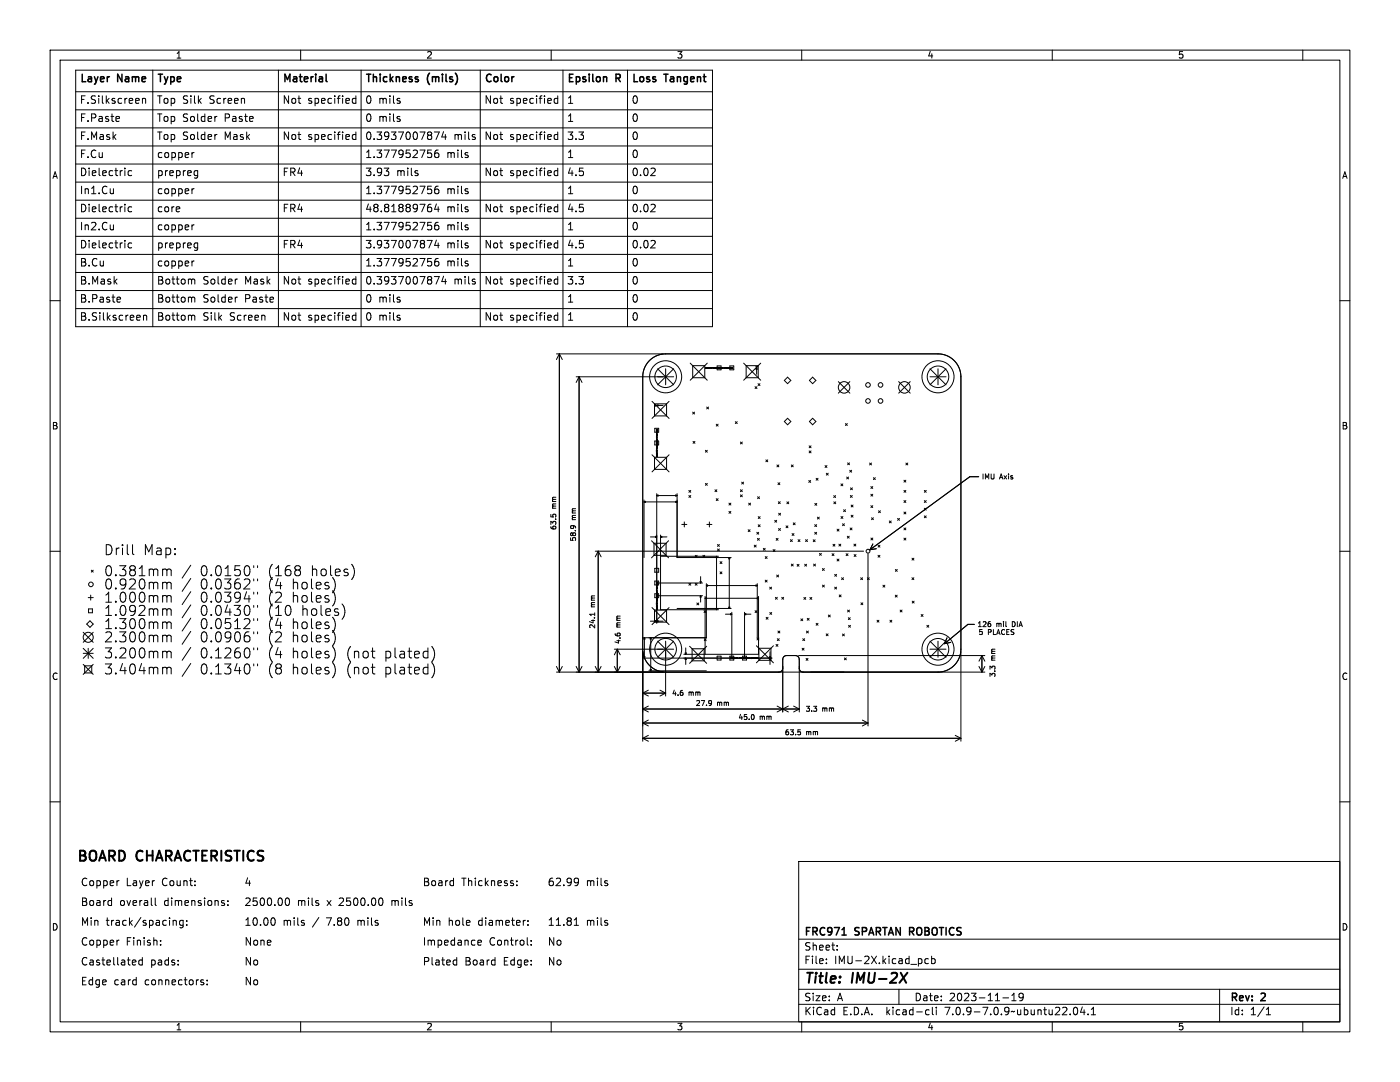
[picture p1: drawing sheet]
<svg xmlns="http://www.w3.org/2000/svg" width="279mm" height="216mm" viewBox="0 0 279 216" stroke-linecap="round" stroke-linejoin="round" font-family="sans-serif">
<defs><g id="words">
<g font-size="2.8">
<text x="15.2" y="172.9">BOARD</text>
<text x="27.4" y="172.9">CHARACTERISTICS</text>
<text x="160.4" y="196.8">Title:</text>
<text x="170.1" y="196.8">IMU-2X</text>
</g>
<g font-size="2.1">
<text x="15.9" y="17.2">Layer</text>
<text x="23.5" y="17.2">Name</text>
<text x="31.2" y="17.2">Type</text>
<text x="56.3" y="17.2">Material</text>
<text x="72.8" y="17.2">Thickness</text>
<text x="85.3" y="17.2">(mils)</text>
<text x="96.6" y="17.2">Color</text>
<text x="113.1" y="17.2">Epsilon</text>
<text x="123" y="17.2">R</text>
<text x="126" y="17.2">Loss</text>
<text x="132.7" y="17.2">Tangent</text>
<text x="15.9" y="20.9">F.Silkscreen</text>
<text x="31.2" y="20.9">Top Silk</text>
<text x="41.5" y="20.9">Screen</text>
<text x="56.3" y="20.9">Not</text>
<text x="61.2" y="20.9">specified</text>
<text x="72.8" y="20.9">0 mils</text>
<text x="96.6" y="20.9">Not</text>
<text x="101.5" y="20.9">specified</text>
<text x="113.1" y="20.9">1</text>
<text x="126" y="20.9">0</text>
<text x="15.9" y="24.5">F.Paste</text>
<text x="15.9" y="28.1">F.Mask</text>
<text x="31.2" y="28.1">Top Solder</text>
<text x="31.2" y="24.5">Top Solder</text>
<text x="44.5" y="28.1">Mask</text>
<text x="44.5" y="24.5">Paste</text>
<text x="56.3" y="28.1">Not</text>
<text x="61.2" y="28.1">specified</text>
<text x="72.8" y="28.1">0.3937007874</text>
<text x="72.8" y="24.5">0 mils</text>
<text x="90.4" y="28.1">mils</text>
<text x="96.6" y="28.1">Not</text>
<text x="101.5" y="28.1">specified</text>
<text x="113.1" y="28.1">3.3</text>
<text x="113.1" y="24.5">1</text>
<text x="126" y="28.1">0</text>
<text x="126" y="24.5">0</text>
<text x="15.9" y="31.7">F.Cu</text>
<text x="15.9" y="35.3">Dielectric</text>
<text x="31.2" y="31.7">copper</text>
<text x="31.2" y="35.3">prepreg</text>
<text x="56.3" y="35.3">FR4</text>
<text x="72.8" y="35.3">3.93</text>
<text x="72.8" y="31.7">1.377952756</text>
<text x="79" y="35.3">mils</text>
<text x="89" y="31.7">mils</text>
<text x="96.6" y="35.3">Not</text>
<text x="101.5" y="35.3">specified</text>
<text x="113.1" y="35.3">4.5</text>
<text x="113.1" y="31.7">1</text>
<text x="126" y="31.7">0</text>
<text x="126" y="35.3">0.02</text>
<text x="15.9" y="38.9">In1.Cu</text>
<text x="31.2" y="38.9">copper</text>
<text x="72.8" y="38.9">1.377952756</text>
<text x="89" y="38.9">mils</text>
<text x="113.1" y="38.9">1</text>
<text x="126" y="38.9">0</text>
<text x="15.9" y="42.5">Dielectric</text>
<text x="15.9" y="46.1">In2.Cu</text>
<text x="31.2" y="42.5">core</text>
<text x="31.2" y="46.1">copper</text>
<text x="56.3" y="42.5">FR4</text>
<text x="72.8" y="42.5">48.81889764</text>
<text x="72.8" y="46.1">1.377952756</text>
<text x="89" y="42.5">mils</text>
<text x="89" y="46.1">mils</text>
<text x="96.6" y="42.5">Not</text>
<text x="101.5" y="42.5">specified</text>
<text x="113.1" y="46.1">1</text>
<text x="113.1" y="42.5">4.5</text>
<text x="126" y="46.1">0</text>
<text x="126" y="42.5">0.02</text>
<text x="15.9" y="53.3">B.Cu</text>
<text x="15.9" y="49.7">Dielectric</text>
<text x="31.2" y="53.3">copper</text>
<text x="31.2" y="49.7">prepreg</text>
<text x="56.3" y="49.7">FR4</text>
<text x="72.8" y="49.7">3.937007874</text>
<text x="72.8" y="53.3">1.377952756</text>
<text x="89" y="49.7">mils</text>
<text x="89" y="53.3">mils</text>
<text x="96.6" y="49.7">Not</text>
<text x="101.5" y="49.7">specified</text>
<text x="113.1" y="49.7">4.5</text>
<text x="113.1" y="53.3">1</text>
<text x="126" y="49.7">0.02</text>
<text x="126" y="53.3">0</text>
<text x="15.9" y="56.9">B.Mask</text>
<text x="31.2" y="56.9">Bottom</text>
<text x="40.3" y="56.9">Solder</text>
<text x="48.6" y="56.9">Mask</text>
<text x="56.3" y="56.9">Not</text>
<text x="61.2" y="56.9">specified</text>
<text x="72.8" y="56.9">0.3937007874</text>
<text x="90.4" y="56.9">mils</text>
<text x="96.6" y="56.9">Not</text>
<text x="101.5" y="56.9">specified</text>
<text x="113.1" y="56.9">3.3</text>
<text x="126" y="56.9">0</text>
<text x="15.9" y="60.5">B.Paste</text>
<text x="15.9" y="64.1">B.Silkscreen</text>
<text x="31.2" y="64.1">Bottom</text>
<text x="31.2" y="60.5">Bottom</text>
<text x="40.3" y="64.1">Silk</text>
<text x="40.3" y="60.5">Solder</text>
<text x="45.6" y="64.1">Screen</text>
<text x="48.6" y="60.5">Paste</text>
<text x="56.3" y="64.1">Not</text>
<text x="61.2" y="64.1">specified</text>
<text x="72.8" y="64.1">0 mils</text>
<text x="72.8" y="60.5">0 mils</text>
<text x="96.6" y="64.1">Not</text>
<text x="101.5" y="64.1">specified</text>
<text x="113.1" y="64.1">1</text>
<text x="113.1" y="60.5">1</text>
<text x="126" y="64.1">0</text>
<text x="126" y="60.5">0</text>
<text x="16" y="177.3">Copper</text>
<text x="25.2" y="177.3">Layer</text>
<text x="32.6" y="177.3">Count:</text>
<text x="48.6" y="177.3">4</text>
<text x="84.2" y="177.3">Board</text>
<text x="92.2" y="177.3">Thickness:</text>
<text x="109.2" y="177.3">62.99</text>
<text x="117" y="177.3">mils</text>
<text x="16" y="181.2">Board</text>
<text x="16" y="185.2">Min</text>
<text x="21.2" y="185.2">track/spacing:</text>
<text x="23.9" y="181.2">overall</text>
<text x="33" y="181.2">dimensions:</text>
<text x="48.6" y="181.2">2500.00</text>
<text x="48.6" y="185.2">10.00</text>
<text x="56.5" y="185.2">mils</text>
<text x="59.4" y="181.2">mils</text>
<text x="62.7" y="185.2">/</text>
<text x="65.5" y="181.2">x</text>
<text x="65.7" y="185.2">7.80</text>
<text x="68.2" y="181.2">2500.00</text>
<text x="72.1" y="185.2">mils</text>
<text x="78.9" y="181.2">mils</text>
<text x="84.2" y="185.2">Min</text>
<text x="89.5" y="185.2">hole</text>
<text x="95.7" y="185.2">diameter:</text>
<text x="109.2" y="185.2">11.81</text>
<text x="117" y="185.2">mils</text>
<text x="16" y="189.1">Copper</text>
<text x="25.2" y="189.1">Finish:</text>
<text x="48.6" y="189.1">None</text>
<text x="84.2" y="189.1">Impedance</text>
<text x="97.7" y="189.1">Control:</text>
<text x="109.2" y="189.1">No</text>
<text x="160.4" y="189.9">Sheet:</text>
<text x="160.4" y="187.1">FRC971</text>
<text x="170.7" y="187.1">SPARTAN ROBOTICS</text>
<text x="16" y="193.1">Castellated</text>
<text x="16" y="197.1">Edge</text>
<text x="22.8" y="197.1">card</text>
<text x="29.2" y="197.1">connectors:</text>
<text x="30.1" y="193.1">pads:</text>
<text x="48.6" y="193.1">No</text>
<text x="48.6" y="197.1">No</text>
<text x="84.2" y="193.1">Plated</text>
<text x="92.8" y="193.1">Board</text>
<text x="100.8" y="193.1">Edge:</text>
<text x="109.2" y="193.1">No</text>
<text x="160.4" y="192.6">File:</text>
<text x="166.5" y="192.6">IMU-2X.kicad_pcb</text>
<text x="160.4" y="202.8">KiCad</text>
<text x="160.4" y="200">Size:</text>
<text x="167" y="200">A</text>
<text x="168.1" y="202.8">E.D.A.</text>
<text x="177" y="202.8">kicad-cli</text>
<text x="182.4" y="200">Date:</text>
<text x="188.9" y="202.8">7.0.9-7.0.9~ubuntu22.04.1</text>
<text x="189.4" y="200">2023-11-19</text>
<text x="245.4" y="200.2">Rev:</text>
<text x="245.4" y="202.8">Id:</text>
<text x="249.5" y="202.8">1/1</text>
<text x="251.8" y="200.2">2</text>
</g>
<g font-size="1.8">
<text x="35" y="11.9">1</text>
<text x="85" y="11.9">2</text>
<text x="135" y="11.9">3</text>
<text x="185" y="11.9">4</text>
<text x="235" y="11.9">5</text>
<text x="10.3" y="35.9">A</text>
<text x="267.7" y="35.9">A</text>
<text x="10.3" y="85.9">B</text>
<text x="267.7" y="85.9">B</text>
<text x="10.3" y="135.9">C</text>
<text x="267.7" y="135.9">C</text>
<text x="10.3" y="185.9">D</text>
<text x="267.7" y="185.9">D</text>
<text x="35" y="205.8">1</text>
<text x="85" y="205.8">2</text>
<text x="135" y="205.8">3</text>
<text x="185" y="205.8">4</text>
<text x="235" y="205.8">5</text>
</g>
<g font-size="1.4">
<text x="195.8" y="95.8">IMU</text>
<text x="199.5" y="95.8">Axis</text>
<text x="111.2" y="101.5" transform="rotate(-90 111.2 101.5)">mm</text>
<text x="111.2" y="105.9" transform="rotate(-90 111.2 105.9)">63.5</text>
<text x="115.1" y="103.8" transform="rotate(-90 115.1 103.8)">mm</text>
<text x="115.1" y="108.2" transform="rotate(-90 115.1 108.2)">58.9</text>
<text x="119" y="125.6" transform="rotate(-90 119 125.6)">24.1</text>
<text x="119" y="121.2" transform="rotate(-90 119 121.2)">mm</text>
<text x="124" y="125.2" transform="rotate(-90 124 125.2)">mm</text>
<text x="195" y="125.3">126</text>
<text x="198.8" y="125.3">mil</text>
<text x="202.2" y="125.3">DIA</text>
<text x="124" y="128.6" transform="rotate(-90 124 128.6)">4.6</text>
<text x="195.2" y="126.7">5</text>
<text x="197.2" y="126.7">PLACES</text>
<text x="198.8" y="131.8" transform="rotate(-90 198.8 131.8)">mm</text>
<text x="198.8" y="135.2" transform="rotate(-90 198.8 135.2)">3.3</text>
<text x="134" y="139">4.6</text>
<text x="137.4" y="139">mm</text>
<text x="138.7" y="141.1">27.9</text>
<text x="143.1" y="141.1">mm</text>
<text x="147.2" y="143.8">45.0</text>
<text x="151.6" y="143.8">mm</text>
<text x="160.7" y="142.2">3.3</text>
<text x="164.1" y="142.2">mm</text>
<text x="156.5" y="146.9">63.5</text>
<text x="160.9" y="146.9">mm</text>
</g>
</g></defs>
<g fill="none" stroke="#000" stroke-width=".2">
<path d="M10 10h259.4v195.9h-259.4zM12 12h255.4v191.9h-255.4zM15.1 14h127.1v51.2h-127.1zM15.1 18.3h127.1M28.4 19.8l.2-.2 .4 .1 .1 .9M28.4 19.6v1M30.5 14v51.2M48.7 19.7l.1 .9M55.6 14v51.2M60 10v2M71 19.1v1.5M71 19.7l-.4-.1-.3 .3 .2 .7h.5"/>
<path d="M72.1 14v51.2M79.7 19.6l.1 .1M95.8 14v51.2M110 10v2M111.3 19.1v1.5M111.3 19.7l-.4-.1-.3 .3 .1 .7h.6M112.3 14v51.2M125.2 14v51.2M160 10v2M210 10v2M260 10v2M15.1 25.5h127.1"/>
<path d="M15.1 29.1h127.1M15.1 39.9h127.1M15.1 32.7h127.1M15.1 21.9h127.1M15.1 36.3h127.1M22.6 37.7v1M22.6 38.5v.1M23.6 23.2l.3 .4-.8 .1M23.8 24.2h-.2M26.3 34.1l-.4-.1-.3 .3 .1 .7h.6M38.7 30.4l-.4 .3M38.7 37.7l-.4 .2"/>
<path d="M39 34l.5 .1M39.5 35h-.5M39.5 34v1.3l-.2 .2h-.3M43.3 26.8l-.3 .2M43.3 23.2l-.3 .2M50.5 23.3v.3l-.7 .1M71 26.9l-.4-.1-.3 .3 .2 .7h.5M71 26.3v1.5M76.7 33.5h.9l-.5 .6M77.5 34.3v.6M79.7 23.7l.2 .2-.2 .3M79.7 20.1l.2 .2-.2 .3"/>
<path d="M79.7 23.2l.1 .1M83.2 34.5l.3 .3-.3 .2M83.2 34l.2 .1M85.4 37.2h.7M85.4 29.9h.7M85.5 37.7h.4l.3 .3-.1 .5-.6 .2M85.5 30.5h.4l.3 .3-.2 .6h-.5M86.7 26.3h1l-.7 1.5M87.5 29.9l-.5 .1a1.01 1.01 0 0 0 0 1.4l.5-.1 .1-.5-.3-.3-.4 .1-.2 .2M87.5 37.2h-.5a1.01 1.01 0 0 0 0 1.5l.5-.2 .1-.5-.3-.3-.4 .1-.2 .2M88.5 26.3l-.3 1h.9M88.9 26.8v1"/>
<path d="M93.2 30.9l.3 .3-.3 .2M93.2 38.2l.3 .2-.3 .3M93.2 37.7h.2M93.2 30.4l.2 .1M94.7 27.3l.2 .3-.2 .2M94.7 26.8l.1 .1M111.3 34.1l-.4-.1-.3 .3 .1 .7h.6M111.3 26.3v1.5M111.3 33.5v1.5M111.3 26.9l-.4-.1-.3 .3 .1 .7h.6M130.6 33.6l.2 .2-.1 .4-.9 .8h1M10 60h2"/>
<path d="M15.1 50.8h127.1M15.1 43.6h127.1M15.1 47.2h127.1M15.1 58h127.1M15.1 54.4h127.1M22.6 44.9v1M22.6 45.7v.1M23.6 59.3l.4 .1 .1 .2-.7 .2M26.3 41.3h-.4l-.3 .2 .1 .7h.6M26.3 48.5h-.4l-.3 .3 .1 .6h.6M38.5 55.7l.4 .2v.8M38.5 59.3l.4 .2v.8"/>
<path d="M38.7 44.9l-.4 .3M38.7 52.1l-.4 .3M39 48.5h.5M39.5 49.4l-.5 .1M39.5 48.5v1.2l-.2 .2-.3 .1M47.4 55.7l-.4 .1M47.4 59.3l-.4 .1M54.5 59.4l.1 .2-.7 .2M71 55.2v1.5M71 55.8l-.4-.1-.3 .3 .2 .6h.5M79.7 59.8l.2 .2-.2 .3M79.7 59.3l.1 .1"/>
<path d="M85.2 48h1l-.6 1.5M85.4 51.6h.7M85.4 44.4h.7M85.5 44.9h.4l.3 .3-.1 .5-.6 .2M85.5 52.1h.4l.3 .3-.1 .5-.6 .2M85.6 41.3l.4 .1 .2 .2-.1 .5-.5 .2M86 40.8h-.4M86.7 55.2h1l-.7 1.5M87.1 47.9l-.4 1.1h1M87.1 40.7l-.4 1.1h1M87.5 44.4h-.5a1.01 1.01 0 0 0 0 1.5l.5-.2 .1-.5-.3-.3-.4 .1-.2 .2M87.5 51.6h-.5a1.01 1.01 0 0 0 0 1.5l.5-.2 .1-.5-.3-.3-.4 .1-.2 .2"/>
<path d="M87.5 41.3v1M87.5 48.5v1M88.5 55.1l-.3 1.1h.9M88.9 55.7v1M93.2 49l.3 .2-.3 .3M93.2 41.8l.3 .2-.3 .3M93.2 45.4l.3 .2-.3 .3M93.2 52.6l.3 .2-.3 .3M93.2 48.5h.2M93.2 41.3h.2M93.2 52.1h.2M93.2 44.9h.2"/>
<path d="M94.7 56.2l.2 .2-.2 .3M94.7 55.7l.1 .1M111.3 41.3h-.4l-.3 .2 .1 .7h.6M111.3 48.5h-.4l-.3 .3 .1 .6h.6M111.3 55.8l-.4-.1-.3 .3 .1 .6h.6M111.3 40.8v1.5M111.3 48v1.5M111.3 55.2v1.5M130.6 40.8l.2 .2-.1 .4-.9 .9h1M130.6 48l.2 .3-.1 .3-.9 .9h1M267.4 60h2M15.1 61.6h127.1"/>
<path d="M24 60.2l-.4 .1M28.6 63l.3-.1 .3 .1 .1 .9M28.6 62.9v1M38.5 62.9l.4 .2v.8M52.8 63l.1 .9M71 62.4v1.5M71 63l-.4-.1-.3 .3 .2 .6h.5M79.7 63.4l.2 .2-.2 .3M79.7 62.9l.1 .1M111 70.6h21.3M111.3 62.4v1.5M111.3 63l-.4-.1-.3 .3 .1 .6h.6"/>
<path d="M111.6 70.6v63.5M111.6 70.6l.6 1.1M111.6 70.6l-.6 1.1M115 75.2h19.4M115.6 75.2v58.9M115.6 75.2l.6 1.1M115.6 75.2l-.6 1.1M131.2 73.6l3.2 3.2M132.8 73.6v3.2M134.4 73.6l-3.2 3.2M137.7 72.5l3.4 3.4M138.2 73h2.4v2.4h-2.4z"/>
<path d="M140.8 73.4h.1M140.8 73.4v.1M140.8 73.5h.1M140.8 73.3v.1M140.8 73.3h.1M140.9 73.5h.1M140.9 73.4v.1M140.9 73.4h.1M141 73.4h.1M141 73.5h.1M141 73.4v.1M141.1 73.4h.1"/>
<path d="M141.1 73.5h.1M141.1 73.4v.1M141.1 73.4l.1 .1M141.1 72.5l-3.4 3.4M141.2 73.5h-.1M141.2 73.5h.1M141.2 73.4v.1M141.3 73.4h.1M141.3 73.3h.1M141.3 73.3v.2M141.4 73.4h.1M141.4 73.5h.1"/>
<path d="M141.4 73.4v.1M141.5 73.3v.2M141.5 73.4h.1M141.6 73.4v.1M141.6 73.4h.1M141.6 73.3v.1M141.6 73.5h.1M141.8 73.3h.1M141.8 73.4v.1M141.8 73.4h.1M141.9 73.4h.1M141.9 73.5h.1"/>
<path d="M141.9 73.3h.1M142 73.4h.1M142 73.3h.1M142.1 73.3h.1M142.1 73.4h.1M142.2 73.4l-.2 .1 .1-.1M142.2 73.4h-.1M142.4 73.4v.1M142.5 73.4v.1M142.5 73.4h.1M142.5 73.5h.1M142.6 73.4h.1"/>
<path d="M142.6 73.5h.1M142.7 73.4h.1M142.7 73.5h.1M142.8 73.3v.1M142.8 73.5h.1M142.9 73.4v.1M142.9 73.4h.1M142.9 73.5h.1M143 73.4v.1M143 73.4h.1M143.1 73.5h.1M143.1 73.4h.1"/>
<path d="M143.1 73.4v.1M143.1 73h.8v.8h-.8zM143.2 73.4h.1M143.2 73.3v.1M143.2 73.5h.1M143.3 73.5h.1M143.3 73.4h.1M143.3 73.4h-.1M143.4 73.5h.1M143.4 73.4h.1M143.4 73.3v.2M143.6 73.3v.2"/>
<path d="M143.6 73.3h.1M143.6 73.3v.1M143.6 73.5h.1M143.6 73.4v.1M143.6 73.4h.1M143.7 73.4h.1M143.7 73.5h.1M143.8 73.5h.1M143.8 73.4h.1M143.9 73.3h.1M144 73.4v.1M144 73.4h.1"/>
<path d="M144 73.5h.1M144.1 73.4v.1M144.1 73.4h.1M144.2 73.4h.1M144.2 73.4v.1M144.2 73.5h.1M144.3 73.5h.1M144.5 73.4v.1M144.6 73.4v.1M144.6 73.3v.1M144.6 73.5h.1M144.8 73.4v.1"/>
<path d="M144.8 73.4h.1M144.9 73.3h.1M144.9 73.3v.2M144.9 73.4h.1M144.9 73.5h.1M145 73.5h.1M145 73.4h.1M145 73.4v.1M145 73.3v.2M145.1 73.4h.1M145.1 73.4v.1M145.2 73.3v.2"/>
<path d="M145.2 73.5h.1M145.2 73.4h.1M145.3 73.4h.1M145.3 73.5h.1M145.3 73.4v.1M145.4 73.4v.1M145.4 73.4h.1M145.5 73.4h.1M145.5 73.4v.1M145.5 73.5h.1M145.5 73.4h-.1M145.6 73.4h.1"/>
<path d="M145.6 73.4h-.1M145.6 73.4v.1M145.6 73.5h.1M145.7 73h.7v.8h-.7zM145.7 73.4v.1M145.7 73.4h.1M145.7 73.5h.1M145.8 73.4h.1M145.8 73.5h.1M145.8 73.4h-.1M145.8 73.4v.1M145.9 73.4h.1"/>
<path d="M146 73.4h.1M146 73.4v.1M146 73.5h.1M146.1 73.5h-.1M146.1 73.4h.1M146.1 73.4h-.1M146.1 73.4v.1M146.1 73.5h.1M146.2 73.4h.1M146.2 73.3v.2M146.2 73.5h.1M148.4 72.5l3.4 3.4"/>
<path d="M148.9 73h2.4v2.4h-2.4zM150.7 77.2l.4 .3M150.9 73.2h.2l-.2 .5h.2zM151 73.4v1.3M151.1 77.2l-.4 .3M151.3 76.6l.4 .3M151.7 76.6l-.4 .3M151.8 72.5l-3.4 3.4M156.5 75.9l.7-.6 .6 .6-.6 .7zM161.5 75.9l.7-.6 .6 .6-.6 .7zM167.3 76.1l2.3 2.3M169.6 76.1l-2.3 2.3"/>
<path d="M179.3 76.1l2.3 2.3M181.6 76.1l-2.3 2.3M185.6 75.2h3.2M185.6 73.6l3.2 3.2M187.2 73.6v3.2M188.8 73.6l-3.2 3.2M128.5 99.8v11.5M130.1 90.8l3.4 3.4M130.1 80.1l3.4 3.4M130.6 80.6h2.4v2.4h-2.4zM130.6 91.3h2.4v2.4h-2.4zM130.7 85.5h.8v.7h-.8z"/>
<path d="M130.7 88h.8v.8h-.8zM130.8 80.8l.5 .2v-.2l-.5 .2zM131 88.3h.1M131 89.8v.1M131 90h.1M131 90.1h.1M131 90.6h.1M131 91.1h.1M131 90.4h.1M131 89.1h.1M131 88.5h.1M131 88h.1"/>
<path d="M131 87.3h.1M131 87h.1M131 86.9h.1M131 85.7h.1M131 87v.1M131 89.9h.1M131 89.8h.1M131 89.7h.1v.2l-.1-.1M131 89.7v.1M131 85.7v.1M131 85.9h.1M131 85.9v.1"/>
<path d="M131 86.1v.1M131 86.3h.1M131 86.4h.1M131 86.6v.1M131 86.7h.1M131 86.9v.1M131 87.8h.1M131 87.9h.1M131 88.9h.1M131 89h.1M131 89.4h.1M131 90.3h.1"/>
<path d="M131 90.5h.1M131 90.8v.1M131 90.9v.1M131 91h.1M131 90.9h.2M131 90.9h.1M131 90.7h.1M131 87.1h.1M131 86.8v.1M131 86.5h.1M131 86.4v.1M131 86.2h.1"/>
<path d="M131 86.1h.1M131 86v.1M131 85.8h.1M131 89.3h.1M131 86.8h.1M131 87.7h.1M131 88.1h.1M131 88.2h.1M131 88.6v.1M131 88.8v.1M131 89.2h.1M131 90.8h.1"/>
<path d="M131 90.6l.1 .1M131 88.7h.1M131 86.6h.1M131 85.8v.1M131.1 85.8h.1M131.1 91h.1M131.1 90.9h-.1M131.1 90.8h-.1M131.1 90.5h.1M131.1 89.4h.1M131.1 88.9h.1M131.1 88.6h.1"/>
<path d="M131.1 88.3h-.1M131.1 88.3h.1M131.1 87.9h.1M131.1 87.1h.1M131.1 87h.1M131.1 86.5h.1M131.1 86.1h.1M131.1 89.2h-.1M131.1 86.1h-.1M131.1 88.2h-.1M131.1 90.3h.1M131.1 90.3l-.1 .1"/>
<path d="M131.1 89.2h.1M131.1 89h.1M131.1 89h-.1M131.1 88.8h.1M131.1 88.8h-.1M131.1 88.7h.1M131.1 88.6h-.1M131.1 88.2h.1M131.1 87.8h-.1M131.1 87.8h.1M131.1 86.8h.1M131.1 86.8h-.1"/>
<path d="M131.1 86.4h.1M131.1 86.3l-.1 .1M131.1 86.3h.1M131.1 86.2h.1M131.1 85.9h.1M131.1 85.8h-.1M131.1 90.9h.1M131.1 90.8h.1M131.1 89.3h.1M131.1 98.5v17.8M131.1 98.9l.2-.1v.2zM131.1 98.9h4"/>
<path d="M131.1 80.9h1.2M131.1 88.6v.1M131.1 86.3v.1M131.1 86.1v.1M131.1 85.8v.1M131.1 89.9h.1M131.1 88.1h.1M131.1 87.7h.1M131.1 86.6v.1M131.1 88.8v.1M131.1 87.4v.1M131.1 89.5h.1"/>
<path d="M131.1 91.1h.1M131.1 90h.1M131.1 86.6h.1M131.1 88.7l-.1 .1M131.1 89.1h.1M131.1 88.5v.1M131.1 87.6h.1M131.1 87.3h.1M131.1 86.9h.1M131.1 85.7h.1M131.1 85.7v.1M131.1 86.9v.1"/>
<path d="M131.1 88.5h.1M131.1 90.8v.1M131.1 90.9v.1M131.1 90.7l-.1 .1M131.1 90.7h.1M131.1 89.5h-.1l.1 .1M131.1 87.4h-.1l.1 .1M131.1 86.7h.1M131.2 90.7v.1M131.2 90.5h.1M131.2 86.9h.1M131.2 86.9v.1"/>
<path d="M131.2 87.9h.1M131.2 87h-.1M133.5 90.8l-3.4 3.4M133.5 80.1l-3.4 3.4M134.9 98.8l.2 .1-.2 .1zM135.1 98.5v12.8h10.8M137.5 98.9l.4 .4M137.5 97.9l.4 .3M137.9 97.9l-.4 .3M137.9 98.9l-.4 .4M138.2 82.2l.4 .4M138.3 88.1l.4 .4"/>
<path d="M138.6 82.2l-.4 .4M138.7 88.1l-.4 .4M140.8 89.9l.4 .3M140.8 96.5l.4 .3M141 81.2l.4 .4M141.2 96.5l-.4 .3M141.2 89.9l-.4 .3M141.4 81.2l-.4 .4M142.7 97.7l.4 .4M142.9 99.5l.4 .4M142.9 84.6l.4 .4M143.1 97.7l-.4 .4"/>
<path d="M143.3 84.6l-.4 .4M143.3 99.5l-.4 .4M146.7 84.1l.4 .4M147.1 84.1l-.4 .4M147.8 88.2l.3 .4M147.8 98.7l.3 .4M147.8 97.7l.3 .4M148 96.2l.4 .4M148.1 88.2l-.3 .4M148.1 97.7l-.3 .4M148.1 98.7l-.3 .4M148.4 96.2l-.4 .4"/>
<path d="M151.2 99.1l.4 .4M151.6 99.1l-.4 .4M152.8 91.8l.4 .3M153.2 91.8l-.4 .3M155.1 92.8l.3 .4M155.3 96.3l.3 .4M155.4 92.8l-.3 .4M155.6 96.3l-.3 .4M156.5 84.1l.7-.6 .6 .6-.6 .7zM157.9 92.8l.4 .4M158.3 92.8l-.4 .4M161.4 95.9l.4 .4"/>
<path d="M161.5 89l.4 .3M161.5 90l.4 .4M161.5 84.1l.7-.6 .6 .6-.6 .7zM161.8 95.9l-.4 .4M161.9 89l-.4 .3M161.9 90l-.4 .4M162.9 95.4l.4 .4M163.3 95.4l-.4 .4M164.7 92.9l.3 .4M164.9 94.4l.4 .4M165 92.9l-.3 .4M165.3 94.4l-.4 .4"/>
<path d="M166.4 98.9l.4 .4M166.8 98.9l-.4 .4M167.8 96.6l.4 .3M168.2 96.6l-.4 .3M168.7 84.5l.4 .4M169 95.2l.4 .4M169.1 84.5l-.4 .4M169.2 92.4l.3 .3M169.4 95.2l-.4 .4M169.5 92.4l-.3 .3M169.6 93.8l.4 .4M169.7 98.9l.4 .4"/>
<path d="M169.7 97.3l.4 .4M170 93.8l-.4 .4M170.1 98.9l-.4 .4M170.1 97.3l-.4 .4M173.5 92.4l.4 .4M173.8 97.1l.4 .4M173.8 98.6l.4 .4M173.9 92.4l-.4 .4M174.2 97.1l-.4 .4M174.2 98.6l-.4 .4M174.3 95.3l.4 .4M174.7 95.3l-.4 .4"/>
<path d="M180.4 97.9l.4 .3M180.4 99.9l.4 .4M180.4 95.8l.4 .4M180.8 92.4l.4 .4M180.8 95.8l-.4 .4M180.8 99.9l-.4 .4M180.8 97.9l-.4 .3M181.2 92.4l-.4 .4M184.5 97.9l.3 .3M184.5 99.9l.3 .4M184.8 97.9l-.3 .3M184.8 99.9l-.3 .4"/>
<path d="M195.3 95.1h-1.8l-19.9 14.6M10 110h2M17.6 119.2h1M18.1 118.7v1M18.2 113.8l.4 .4M18.6 113.8l-.4 .4M21.1 118.7l.6-.5v2M21.2 108.7a1.01 1.01 0 0 1 1.2 1 1.01 1.01 0 0 1-1.2 1zM21.3 115.7l.5-.2a1.25 1.25 0 0 1 0 2h-.2a1.22 1.22 0 0 1-.3-1.8zM21.4 113l.4-.1a1.25 1.25 0 0 1 0 2h-.2a1.33 1.33 0 0 1-.2-1.9zM23.1 120v.2M23.1 114.7v.2"/>
<path d="M23.1 117.3v.2M23.2 109.3v1.4M23.8 109.3l-.4 .1-.2 .3M23.9 112.9h1.2l-.7 .7a.54 .54 0 0 1 .7 .4v.5l-.2 .3-.7 .1-.3-.2M24.2 118.4l.4-.2a1.25 1.25 0 0 1 0 2h-.2a1.22 1.22 0 0 1-.2-1.8zM24.4 108.7v.2M24.4 109.3v1.4M25.1 116.4l-.4 .4-.5-.1-.2-.3v-.5l.2-.3 .5-.1 .3 .2a1.32 1.32 0 0 1-.5 1.8h-.3M25.4 108.7v1.7l.3 .3M25.9 115.7l.3-.2 .6 .1a.54 .54 0 0 1 .1 .8l-1.1 1.1h1.2M26.1 118.4l.4-.2a1.25 1.25 0 0 1 0 2h-.1a1.22 1.22 0 0 1-.3-1.8zM26.3 113.7l-.4-.3 .1-.3 .3-.2 .5 .1 .2 .3-.1 .2-.3 .2"/>
<path d="M26.3 113.7l-.4 .4v.4l.4 .4h.3l.4-.4-.1-.6-.3-.2M26.3 113.7h.3M26.4 108.7v1.7l.3 .3M27.8 114.9h1.1M27.8 113.5l.6-.6v2M28.1 118.3l.3-.1a1.25 1.25 0 0 1 0 2h-.1a1.33 1.33 0 0 1-.2-1.9zM28.1 115.6l.3-.1a1.25 1.25 0 0 1 0 2h-.1a1.33 1.33 0 0 1-.2-1.9zM29 110.7v-2l.7 1.4 .7-1.4v2M29.8 113.7a.5 .5 0 0 1 .8 .1M29.8 116.4a.5 .5 0 0 1 .8 .1M29.8 113.5v1.4M29.8 116.2v1.3"/>
<path d="M29.8 118.8v1.4M29.8 119a.5 .5 0 0 1 .8 .1M30.6 119.1l.3-.3 .5 .1 .1 1.3M30.6 116.5l.3-.3 .5 .1 .1 1.2M30.6 113.8l.3-.3 .5 .1 .1 1.3M30.6 113.8v1.1M30.6 116.5v1M30.6 119.1v1.1M31.3 109.4h.8l.1 1.3M32.2 109.8l-.7 .1a.39 .39 0 0 0-.3 .4 .39 .39 0 0 0 .3 .4l.7-.1M32.4 116.4a.5 .5 0 0 1 .9 .1M32.4 113.7a.5 .5 0 0 1 .9 .1"/>
<path d="M32.4 113.5v1.4M32.4 116.2v1.3M32.4 118.8v1.4M32.4 119a.5 .5 0 0 1 .9 .1M33.1 109.4l.6-.1 .4 .4v.6l-.2 .3h-.8M33.1 109.3v2M33.3 113.8l.3-.3 .5 .1 .1 1.3M33.3 116.5l.3-.3 .5 .1 .1 1.2M33.3 119.1l.3-.3 .5 .1 .1 1.3M33.3 113.8v1.1M33.3 116.5v1M33.3 119.1v1.1"/>
<path d="M34.9 110.5v.2M34.9 109.4v.2M38.1 118.1l-1.7 2.5M38.1 112.8l-1.7 2.6M38.1 115.4l-1.7 2.6M40.4 115.7l.4-.2a1.25 1.25 0 0 1 0 2h-.2a1.22 1.22 0 0 1-.2-1.8zM40.4 118.4l.4-.2a1.25 1.25 0 0 1 0 2h-.2a1.22 1.22 0 0 1-.2-1.8zM40.4 113l.4-.1a1.25 1.25 0 0 1 0 2h-.2a1.33 1.33 0 0 1-.2-1.9zM42.2 120v.2M42.2 117.3v.2M42.2 114.7v.2M43.2 113.1l.5-.2a1.25 1.25 0 0 1 0 2h-.2a1.22 1.22 0 0 1-.3-1.8z"/>
<path d="M43.3 115.6l.4-.1a1.25 1.25 0 0 1 0 2h-.2a1.33 1.33 0 0 1-.2-1.9zM43.3 118.3l.4-.1a1.25 1.25 0 0 1 0 2h-.2a1.33 1.33 0 0 1-.2-1.9zM44.8 118.2h1.3l-.7 .7a.54 .54 0 0 1 .7 .4v.5l-.2 .3-.8 .1-.3-.2M44.8 115.5h1.3l-.7 .8a.54 .54 0 0 1 .7 .4v.4l-.2 .3-.8 .1-.3-.2M44.9 114.9h1.2M44.9 113.5l.6-.6v2M47.8 115.5a.79 .79 0 0 0-1 .9v.7l.2 .3 .6 .1 .3-.2 .1-.6-.2-.3-.6-.1-.4 .4M47.9 112.9h-1l-.1 .9 .3-.2 .7 .1 .2 .3-.1 .7-.3 .2h-.5l-.3-.2M48 119l-.4 .4h-.4l-.4-.4v-.5l.2-.2 .6-.1 .3 .2a1.32 1.32 0 0 1-.5 1.8h-.4M48.7 115.7l.3-.2 .7 .1a.54 .54 0 0 1 .1 .8l-1.2 1.1h1.3M49 113l.4-.1a1.25 1.25 0 0 1 0 2h-.2a1.33 1.33 0 0 1-.2-1.9zM49.2 118.1l-.5 1.4h1.3"/>
<path d="M49.7 118.8v1.4M50.6 112.9v.4M50.6 115.5v.4M50.6 118.2v.3M51.4 112.9v.4M51.4 115.5v.4M51.4 118.2v.3M54.4 117.9a2.29 2.29 0 0 0 0 3M54.4 112.6a2.29 2.29 0 0 0 0 3M54.4 115.2a2.29 2.29 0 0 0 0 3.1M55 118.4l.3-.2 .7 .1a.54 .54 0 0 1 .1 .7l-1.2 1.2h1.3M55 113.5l.6-.6v2"/>
<path d="M55 114.9h1.2M55.5 115.4l-.5 1.5h1.3M56 116.2v1.3M57.9 112.9a.79 .79 0 0 0-1 .8v.8l.2 .3 .6 .1 .3-.2 .1-.7-.2-.3-.6-.1-.4 .4M58.5 119a.5 .5 0 0 1 .9 .1v1.1M58.5 116.4a.5 .5 0 0 1 .9 .1v1M58.5 115.5v2M58.5 118.2v2M59.2 113.7l-.4 .4v.4l.4 .4h.4l.4-.4v-.4l-.4-.4M59.2 113.7l-.4-.3 .1-.3 .3-.2 .6 .1 .2 .3-.1 .2-.3 .2M59.2 113.7h.4M60.4 119a.54 .54 0 0 1 .5-.2 .54 .54 0 0 1 .4 .4v.6a.54 .54 0 0 1-.5 .4 .54 .54 0 0 1-.5-.4z"/>
<path d="M60.4 116.4a.54 .54 0 0 1 .5-.2 .54 .54 0 0 1 .4 .4v.5a.54 .54 0 0 1-.5 .4 .54 .54 0 0 1-.5-.4zM62.2 118.2v1.7l.2 .3M62.2 115.5v1.7l.2 .3M62.4 113.7a.5 .5 0 0 1 .8 .1v1.1M62.4 112.9v2M63.1 116.9l1-.2-.1-.4-.6-.1-.3 .3 .1 .9h.8M63.1 119.5l1-.2-.1-.4-.6-.1-.3 .3 .1 1h.8M64.2 113.7a.54 .54 0 0 1 .5-.2 .54 .54 0 0 1 .4 .4v.6a.54 .54 0 0 1-.5 .4 .54 .54 0 0 1-.5-.4zM65.6 116.3l-.5-.1-.3 .3 .1 .3 .7 .2v.4h-.8M65.6 118.9l-.5-.1-.3 .3 .1 .3 .7 .2v.5h-.8M66 112.9v1.7l.3 .3M66.4 115.2a2.29 2.29 0 0 1 0 3.1"/>
<path d="M66.4 117.9a2.29 2.29 0 0 1 0 3M66.9 114.2l1-.2-.1-.4-.6-.1-.3 .3 .1 1h.8M69.4 113.6l-.5-.1-.3 .3 .1 .3 .7 .2v.5h-.8M70.2 112.6a2.29 2.29 0 0 1 0 3M109.9 102.6v.5M110.3 102.8l.2-.2 .4 .2M114.3 104.9l.2 .2M114.8 105l-.7-.1-.2 .2M118.8 110h53.5M119.4 110v24.1M119.4 110l.6 1.1M119.4 110l-.6 1.1"/>
<path d="M128.5 100.2l.3-.2v.3zM128.5 100.2h6.6M129.8 107.1h1.3M130 107.9l3.4 3.4M130.5 108.4h2.4v2.4h-2.4zM130.7 113.4h.8v.8h-.8zM130.7 115.9h.8v.8h-.8zM130.7 118.5h.8v.8h-.8zM130.8 107l.3 .1-.3 .2zM131 117.5h.1M131 116.2h.1M131 118.8h.1"/>
<path d="M131 119.6h.1M131 119h.1M131 118.5h.1M131 117.8h.1M131 117.3h.1M131 119.4h.1M131 116.2v.1M131 116.3v.1M131 116.4v.1M131 116.6h.1M131 116.7v.1M131 116.8v.1"/>
<path d="M131 116.9h.1M131 117.2h.1M131 117.4h.1M131 117.6h.1M131 118.4h.1M131 119.3h.1M131 119.5h.1M131 119.3v.1M131 118.3h.1M131 117h.1M131 116.8h.1M131 116.6v.1"/>
<path d="M131 116.5h.1M131 116.4h.1M131 116.3h.1M131 117.1v.1M131 118.1v.1M131 118.5v.1M131 118.6v.1M131 119.1h.1M131 119.6v.1M131 119.7v.1M131 119.9h.1M131 119.7h.1"/>
<path d="M131 118.7h.1M131 116.7h.1M131.1 119.9h.1M131.1 119.8h.1M131.1 119.4h.1M131.1 119h.1M131.1 118.7l-.1 .1M131.1 118.7h.1M131.1 118.4h.1M131.1 117.6h.1M131.1 117.5h.1M131.1 116.9v.1"/>
<path d="M131.1 116.3h.1M131.1 116.8h.1M131.1 119.7h.1M131.1 119.6h-.1M131.1 119.5h.1M131.1 119.5h-.1M131.1 119.3h.1M131.1 119.3h-.1M131.1 119.1h.1M131.1 119.1h-.1M131.1 118.6h-.1M131.1 118.3h-.1"/>
<path d="M131.1 118.3h.1M131.1 117.3h.1M131.1 117.3h-.1M131.1 116.8h-.1M131.1 116.7h.1M131.1 116.6h-.1M131.1 116.4h.1M131.1 116.3h-.1M131.1 116.3h9.1M131.1 119.6v.1M131.1 118.6v.1M131.1 116.8v.1"/>
<path d="M131.1 116.6v.1M131.1 116.3v.1M131.1 118.6h.1M131.1 118.2h.1M131.1 117.1h.1M131.1 117.1v.1M131.1 117.9h.1M131.1 116.7v.1M131.1 118.8h.1M131.1 118.1h.1M131.1 118.5h.1M131.1 119.2h-.1"/>
<path d="M131.1 119.7v.1M131.1 119.6h.1M131.1 118.5v.1M131.1 117.8h.1M131.1 117.4h.1M131.1 116.9h.1M131.1 116.6h.1M131.1 116.1v.1M131.1 116.2v.1M131.1 119.2h.1M131.1 120h-.1h.1M131.1 117.9h-.1h.1"/>
<path d="M131.1 117.7v.1M131.1 117.2h.1M131.2 117.4h.1M131.2 118.4h.1M131.8 107.1l.3-.1v.3zM131.8 107.1h1.3M131.8 111h11.6M131.8 106.8v14.9h11.6M133.4 107.9l-3.4 3.4M134.9 100l.2 .2-.2 .1zM136.1 104.6h1M136.6 104.1v1"/>
<path d="M137.5 116.4l.4 .4M137.9 116.4l-.4 .4M138.7 110.8l.4 .4M138.7 116.4l.4 .4M139.1 110.8l-.4 .4M139.1 116.4l-.4 .4M139.7 116.1h.3l-.2 .2zM139.8 118.9l.2 .2h-.3zM139.8 115.1v1.2M139.8 118.9v1.2M140.2 118.9h-9.1v5.4M140.3 110.8l.4 .4"/>
<path d="M140.7 110.8l-.4 .4M140.7 119.4h10.7M140.7 119.4l.3 .1M140.7 119v11.6M141 116.8h10.1M141 116.8l.2-.1v.3zM141 119.3l-.3 .1M141 116.5v10.8h-12.8M141.1 104.6h1M141.6 104.1v1M143 111v10.7M143 111l.1 .3"/>
<path d="M143 111l-.1 .3M143.2 108.6l.4 .4M143.2 109.5l.4 .4M143.6 108.6l-.4 .4M143.6 109.5l-.4 .4M143.7 114.1l.4 .4M143.7 112.1l.4 .4M144.1 112.1l-.4 .4M144.1 114.1l-.4 .4M145.5 102l.4 .4M145.5 100.4l.4 .4M145.5 111.3l.2 .2h-.3z"/>
<path d="M145.5 111.3v10.1M145.9 102l-.4 .4M145.9 100.4l-.4 .4M149.3 105.7l.4 .4M149.4 100.4l.4 .4M149.7 105.7l-.4 .4M149.8 100.4l-.4 .4M150.5 108.8l.4 .4M150.9 116.7l.2 .1-.2 .2zM150.9 108.8l-.4 .4M151 106.2l.4 .4M151.1 116.5v10.8"/>
<path d="M151.1 119.3l.3 .1M151.2 107.4l.3 .4M151.3 103.1l.4 .4M151.3 104.7l.4 .4M151.4 119.4l-.3 .1M151.4 119v11.6h-14.9M151.4 106.2l-.4 .4M151.5 107.4l-.3 .4M151.7 103.1l-.4 .4M151.7 104.7l-.4 .4M152.3 109.4l.4 .4M152.7 115.8l.4 .3"/>
<path d="M152.7 111.1l.4 .3M152.7 109.4l-.4 .4M153.1 111.1l-.4 .3M153.1 115.8l-.4 .3M153.6 117.2l.4 .3M154 117.2l-.4 .3M154.3 109.7l.4 .3M154.6 103.8l.4 .4M154.7 109.7l-.4 .3M154.7 119.2l.4 .4M154.9 107.4l.4 .4M155 103.8l-.4 .4"/>
<path d="M155 114.7l.4 .4M155.1 119.2l-.4 .4M155.3 107.4l-.4 .4M155.3 100.1l.4 .4M155.4 105.5l.4 .3M155.4 114.7l-.4 .4M155.4 102.4l.4 .4M155.7 100.1l-.4 .4M155.8 105.5l-.4 .3M155.8 102.4l-.4 .4M156 119.2l.4 .4M156.4 119.2l-.4 .4"/>
<path d="M156.9 104.9l.4 .4M157 100.1l.4 .4M157.3 104.9l-.4 .4M157.4 100.1l-.4 .4M157.7 107.7l.4 .4M157.9 112.6l.4 .3M158.1 106.5l.4 .3M158.1 107.7l-.4 .4M158.3 112.6l-.4 .3M158.3 104.3l.4 .4M158.5 106.5l-.4 .3M158.7 104.3l-.4 .4"/>
<path d="M159.1 112.6l.4 .4M159.3 107.7l.4 .4M159.5 112.6l-.4 .4M159.7 107.7l-.4 .4M160.4 119.2l.4 .4M160.6 112.6l.4 .4M160.8 107.7l.4 .4M160.8 119.2l-.4 .4M161 112.6l-.4 .4M161.2 107.7l-.4 .4M161.6 119.2l.4 .4M162 119.2l-.4 .4"/>
<path d="M162.3 107.7l.4 .4M162.4 112.6l.4 .3M162.6 104.7l.4 .4M162.6 106.2l.4 .4M162.6 100.4l.4 .4M162.7 107.7l-.4 .4M162.8 112.6l-.4 .3M163 104.7l-.4 .4M163 106.2l-.4 .4M163 100.4l-.4 .4M163.1 103.2l.4 .4M163.5 103.2l-.4 .4"/>
<path d="M163.5 110.4l.4 .4M163.9 110.4l-.4 .4M164.1 113.4l.4 .4M164.1 116.8l.4 .3M164.5 113.4l-.4 .4M164.5 116.8l-.4 .3M166.1 110.5l.3 .4M166.2 108.6l.4 .4M166.4 100.1l.4 .4M166.4 110.5l-.3 .4M166.6 117.2l.4 .3M166.6 114.6l.4 .4"/>
<path d="M166.6 108.6l-.4 .4M166.8 100.1l-.4 .4M167 114.6l-.4 .4M167 117.2l-.4 .3M167.1 111.6l.3 .3M167.1 105.6l.3 .4M167.4 108.6l.4 .4M167.4 111.6l-.3 .3M167.4 105.6l-.3 .4M167.5 118.7l.4 .4M167.8 108.6l-.4 .4M167.8 103.1l.4 .4"/>
<path d="M167.9 118.7l-.4 .4M168 115.3l.3 .4M168.1 104.5l.4 .4M168.2 103.1l-.4 .4M168.3 115.3l-.3 .4M168.4 101.7l.3 .4M168.5 104.5l-.4 .4M168.7 101.7l-.3 .4M168.9 110.5l.3 .4M169.1 107l.4 .4M169.2 110.5l-.3 .4M169.5 107l-.4 .4"/>
<path d="M169.7 105.3l.3 .4M169.9 100.8l.3 .4M169.9 102.8l.3 .4M170 105.3l-.3 .4M170.2 102.8l-.3 .4M170.2 100.8l-.3 .4M170.4 108.6l.4 .4M170.5 110.7l.3 .3M170.8 108.6l-.4 .4M170.8 110.7l-.3 .3M171.8 115.3l.3 .4M172.1 115.3l-.3 .4"/>
<path d="M173.1 115.3l.4 .4M173.2 110.5v34.4M173.5 115.3l-.4 .4M173.8 100.9l.4 .4M173.8 107.4l.4 .3M173.9 103.3l.4 .4M174.2 100.9l-.4 .4M174.2 107.4l-.4 .3M174.2 108.5l-.6 1.2M174.3 103.3l-.4 .4M174.9 109.5l-1.3 .2M175.2 108.8l.4 .4"/>
<path d="M175.2 110.8l.4 .4M175.3 101.9l.4 .4M175.6 110.8l-.4 .4M175.6 108.8l-.4 .4M175.7 101.9l-.4 .4M176.2 116.8l.4 .4M176.6 116.8l-.4 .4M177.5 103.9l.4 .4M177.9 103.9l-.4 .4M178.7 118.8l.4 .3M178.7 113.6l.4 .4M179.1 118.8l-.4 .3"/>
<path d="M179.1 113.6l-.4 .4M179.1 103.4l.4 .4M179.5 103.4l-.4 .4M180.4 105.3l.4 .4M180.4 102.2l.4 .4M180.4 107.4l.4 .4M180.8 102.2l-.4 .4M180.8 107.4l-.4 .4M180.8 105.3l-.4 .4M182 115.3l.4 .4M182 111.4l.4 .4M182.1 120l.3 .3"/>
<path d="M182.4 115.3l-.4 .4M182.4 111.4l-.4 .4M182.4 120l-.3 .3M184.5 102.9l.3 .4M184.5 101.4l.3 .4M184.8 101.4l-.3 .4M184.8 102.9l-.3 .4M267.4 110h2M16.6 132.6l2 2M16.6 130.4h2M16.6 129.4l2 2M16.6 126.2l2 2"/>
<path d="M16.9 132.9h1.4v1.4h-1.4zM17.6 129.4v2M17.7 121.5h.7v.8h-.7zM18 123.9l.6 .6-.6 .7-.7-.7zM18.6 129.4l-2 2M18.6 132.6l-2 2M18.6 126.2l-2 2M21 129.3h1.3l-.7 .7a.54 .54 0 0 1 .7 .4v.5l-.2 .3-.8 .1-.3-.2M21 132.5h1.3l-.7 .7a.54 .54 0 0 1 .7 .4v.5l-.2 .3-.8 .1-.3-.2M21.1 120.2h1.2M21.1 126.3l.3-.2 .7 .1a.54 .54 0 0 1 .1 .7l-1.2 1.2h1.3M21.1 121.4l.6-.6v2"/>
<path d="M21.1 122.8h1.2M21.1 124l.6-.6v2M21.1 125.4h1.2M23.1 122.6v.2M23.1 125.3v.1M23.1 127.9v.2M23.1 131.1v.2M23.1 134.3v.2M23.9 123.4h1.2l-.7 .8a.54 .54 0 0 1 .7 .4v.5l-.2 .2-.7 .1-.3-.1M23.9 126.1h1.2l-.7 .7a.54 .54 0 0 1 .7 .4v.5l-.2 .3-.7 .1-.3-.2M24 129.5l.3-.2 .6 .1a.54 .54 0 0 1 .1 .7l-1.1 1.2h1.2M24.2 121l.4-.2a1.25 1.25 0 0 1 0 2h-.2a1.22 1.22 0 0 1-.2-1.8z"/>
<path d="M24.4 132.4l-.4 1.4h1.2M24.9 133.1v1.4M26.1 126.3l.4-.2a1.25 1.25 0 0 1 0 2h-.1a1.22 1.22 0 0 1-.3-1.8zM26.1 129.5l.4-.2a1.25 1.25 0 0 1 0 2h-.1a1.22 1.22 0 0 1-.3-1.8zM26.1 123.6l.4-.2a1.25 1.25 0 0 1 0 2h-.1a1.22 1.22 0 0 1-.3-1.8zM26.1 132.7l.4-.2a1.25 1.25 0 0 1 0 2h-.1a1.22 1.22 0 0 1-.3-1.8zM27 121.7l-.4 .3-.5-.1-.2-.2v-.5l.2-.3 .5-.1 .3 .2a1.32 1.32 0 0 1-.5 1.8h-.3M27.8 121l.3-.2 .6 .1a.54 .54 0 0 1 .1 .8l-1.1 1.1h1.2M28.1 123.5l.3-.1a1.25 1.25 0 0 1 0 2h-.1a1.33 1.33 0 0 1-.2-1.9zM28.1 126.2l.3-.1a1.25 1.25 0 0 1 0 2h-.1a1.33 1.33 0 0 1-.2-1.9zM28.1 129.4l.3-.1a1.25 1.25 0 0 1 0 2h-.1a1.33 1.33 0 0 1-.2-1.9zM28.3 132.4l-.5 1.4h1.2"/>
<path d="M28.7 133.1v1.4M29.8 130.1a.5 .5 0 0 1 .8 .1M29.8 121.5v1.3M29.8 124.1v1.3M29.8 126.7v1.4M29.8 129.9v1.4M29.8 133.1v1.4M29.8 133.3a.5 .5 0 0 1 .8 .1M29.8 124.3a.5 .5 0 0 1 .8 .1M29.8 121.7a.5 .5 0 0 1 .8 .1M29.8 126.9a.5 .5 0 0 1 .8 .1M30.6 121.8l.3-.3 .5 .1 .1 1.2"/>
<path d="M30.6 133.4l.3-.3 .5 .1 .1 1.3M30.6 124.4l.3-.3 .5 .1 .1 1.2M30.6 130.2l.3-.3 .5 .1 .1 1.3M30.6 127l.3-.3 .5 .1 .1 1.3M30.6 121.8v1M30.6 124.4v1M30.6 127v1.1M30.6 130.2v1.1M30.6 133.4v1.1M32.4 121.7a.5 .5 0 0 1 .9 .1M32.4 133.3a.5 .5 0 0 1 .9 .1M32.4 121.5v1.3"/>
<path d="M32.4 124.1v1.3M32.4 126.7v1.4M32.4 129.9v1.4M32.4 133.1v1.4M32.4 130.1a.5 .5 0 0 1 .9 .1M32.4 126.9a.5 .5 0 0 1 .9 .1M32.4 124.3a.5 .5 0 0 1 .9 .1M33.3 121.8l.3-.3 .5 .1 .1 1.2M33.3 124.4l.3-.3 .5 .1 .1 1.2M33.3 127l.3-.3 .5 .1 .1 1.3M33.3 130.2l.3-.3 .5 .1 .1 1.3M33.3 133.4l.3-.3 .5 .1 .1 1.3"/>
<path d="M33.3 121.8v1M33.3 124.4v1M33.3 127v1.1M33.3 130.2v1.1M33.3 133.4v1.1M38.1 132.4l-1.7 2.6M38.1 129.2l-1.7 2.6M38.1 123.3l-1.7 2.6M38.1 126l-1.7 2.6M38.1 120.7l-1.7 2.6M40.4 126.3l.4-.2a1.25 1.25 0 0 1 0 2h-.2a1.22 1.22 0 0 1-.2-1.8zM40.4 123.6l.4-.2a1.25 1.25 0 0 1 0 2h-.2a1.22 1.22 0 0 1-.2-1.8z"/>
<path d="M40.4 121l.4-.2a1.25 1.25 0 0 1 0 2h-.2a1.22 1.22 0 0 1-.2-1.8zM40.4 132.7l.4-.2a1.25 1.25 0 0 1 0 2h-.2a1.22 1.22 0 0 1-.2-1.8zM40.4 129.4l.4-.1a1.25 1.25 0 0 1 0 2h-.2a1.33 1.33 0 0 1-.2-1.9zM42.2 134.3v.2M42.2 125.3v.1M42.2 127.9v.2M42.2 131.1v.2M42.2 122.6v.2M43 131.3h1.2M43 134.5h1.2M43 133.1l.6-.6v2M43 129.9l.6-.6v2"/>
<path d="M43.2 121l.5-.2a1.25 1.25 0 0 1 0 2h-.2a1.22 1.22 0 0 1-.3-1.8zM43.2 126.3l.5-.2a1.25 1.25 0 0 1 0 2h-.2a1.22 1.22 0 0 1-.3-1.8zM43.3 123.5l.4-.1a1.25 1.25 0 0 1 0 2h-.2a1.33 1.33 0 0 1-.2-1.9zM44.8 132.5h1.3l-.7 .7a.54 .54 0 0 1 .7 .4v.5l-.2 .3-.8 .1-.3-.2M44.9 129.5l.3-.2 .7 .1a.54 .54 0 0 1 .1 .7l-1.2 1.2h1.3M45.4 120.7l-.5 1.4h1.3M45.9 121.5v1.3M46 123.4h-1l-.1 1 .3-.2 .7 .1 .2 .3-.1 .7-.3 .1h-.5l-.3-.1M46.1 126.9l-.4 .4h-.4l-.4-.4v-.4l.2-.3 .6-.1 .3 .2a1.32 1.32 0 0 1-.5 1.8h-.4M46.7 120.8h1.3l-.7 .8a.54 .54 0 0 1 .7 .3v.5l-.2 .3-.8 .1-.3-.2M46.8 124l.6-.6v2M46.8 125.4h1.2"/>
<path d="M47 126.3l.5-.2a1.25 1.25 0 0 1 0 2h-.2a1.22 1.22 0 0 1-.3-1.8zM47.3 132.4l-.5 1.4h1.3M47.8 129.3a.79 .79 0 0 0-1 .8v.8l.2 .3 .6 .1 .3-.2 .1-.7-.2-.3-.6-.1-.4 .4M47.8 133.1v1.4M48.7 123.6l.3-.2 .7 .1a.54 .54 0 0 1 .1 .8l-1.2 1.1h1.3M48.9 121l.5-.2a1.25 1.25 0 0 1 0 2h-.2a1.22 1.22 0 0 1-.3-1.8zM48.9 132.7l.5-.2a1.25 1.25 0 0 1 0 2h-.2a1.22 1.22 0 0 1-.3-1.8zM49 129.4l.4-.1a1.25 1.25 0 0 1 0 2h-.2a1.33 1.33 0 0 1-.2-1.9zM49.7 126.1a.79 .79 0 0 0-1 .8v.8l.2 .3 .6 .1 .3-.2 .1-.7-.2-.3-.6-.1-.4 .4M50.6 120.8v.4M50.6 123.4v.4M50.6 126.1v.4"/>
<path d="M50.6 129.3v.4M50.6 132.5v.4M51.4 120.8v.4M51.4 123.4v.4M51.4 126.1v.4M51.4 129.3v.4M51.4 132.5v.4M54.4 125.8a2.29 2.29 0 0 0 0 3M54.4 132.2a2.29 2.29 0 0 0 0 3M54.4 120.5a2.29 2.29 0 0 0 0 3.1M54.4 123.2a2.29 2.29 0 0 0 0 3M54.4 129a2.29 2.29 0 0 0 0 3"/>
<path d="M55 126.3l.3-.2 .7 .1a.54 .54 0 0 1 .1 .7l-1.2 1.2h1.3M55 121.4l.6-.6v2M55 122.8h1.2M55.4 133.3l-.4-.3 .1-.3 .3-.2 .6 .1 .2 .3-.1 .2-.3 .2M55.4 133.3l-.4 .4 .1 .6 .3 .2 .6-.1 .2-.3-.1-.6-.3-.2M55.4 133.3h.4M55.5 123.3l-.5 1.5h1.3M55.5 129.2l-.5 1.4h1.3M56 124.1v1.3M56 129.9v1.4M57.1 121l.5-.2a1.25 1.25 0 0 1 0 2h-.2a1.22 1.22 0 0 1-.3-1.8zM58.5 126.9a.5 .5 0 0 1 .9 .1v1.1"/>
<path d="M58.5 130.1a.5 .5 0 0 1 .9 .1v1.1M58.5 133.3a.5 .5 0 0 1 .9 .1v1.1M58.5 124.3a.5 .5 0 0 1 .9 .1v1M58.5 123.4v2M58.5 126.1v2M58.5 129.3v2M58.5 132.5v2M60.4 126.9a.54 .54 0 0 1 .5-.2 .54 .54 0 0 1 .4 .4v.6a.54 .54 0 0 1-.5 .4 .54 .54 0 0 1-.5-.4zM60.4 130.1a.54 .54 0 0 1 .5-.2 .54 .54 0 0 1 .4 .4v.6a.54 .54 0 0 1-.5 .4 .54 .54 0 0 1-.5-.4zM60.4 124.3a.54 .54 0 0 1 .5-.2 .54 .54 0 0 1 .4 .4v.6a.54 .54 0 0 1-.5 .4 .54 .54 0 0 1-.5-.4zM60.4 133.3a.54 .54 0 0 1 .5-.2 .54 .54 0 0 1 .4 .4v.6a.54 .54 0 0 1-.5 .4 .54 .54 0 0 1-.5-.4zM60.4 121.7a.5 .5 0 0 1 .9 .1v1"/>
<path d="M60.4 120.8v2M62.2 126.1v1.7l.2 .3M62.2 123.4v1.8l.2 .2M62.2 129.3v1.7l.2 .3M62.2 132.5v1.7l.2 .3M62.3 121.7a.54 .54 0 0 1 .5-.2 .54 .54 0 0 1 .4 .4v.5a.54 .54 0 0 1-.5 .4 .54 .54 0 0 1-.5-.4zM63.1 130.6l1-.2-.1-.4-.6-.1-.3 .3 .1 1h.8M63.1 124.8l1-.2-.1-.4-.6-.1-.3 .3 .1 .9h.8M63.1 127.4l1-.2-.1-.4-.6-.1-.3 .3 .1 1h.8M63.1 133.8l1-.2-.1-.4-.6-.1-.3 .3 .1 1h.8M64.1 120.8v1.7l.3 .3M65 122.1l1-.2-.1-.3-.6-.1-.3 .3 .1 .9h.8"/>
<path d="M65.6 130l-.5-.1-.3 .3 .1 .3 .7 .2v.5h-.8M65.6 126.8l-.5-.1-.3 .3 .1 .3 .7 .2v.5h-.8M65.6 124.2l-.5-.1-.3 .3 .1 .3 .7 .2v.4h-.8M65.6 133.2l-.5-.1-.3 .3 .1 .3 .7 .2v.5h-.8M66.4 123.2a2.29 2.29 0 0 1 0 3M66.4 125.8a2.29 2.29 0 0 1 0 3M66.4 129a2.29 2.29 0 0 1 0 3M66.4 132.2a2.29 2.29 0 0 1 0 3M67.5 121.6l-.5-.1-.3 .3 .1 .2 .7 .2v.5h-.8M68.3 120.5a2.29 2.29 0 0 1 0 3.1M70 132.2a2.29 2.29 0 0 0 0 3M70 129a2.29 2.29 0 0 0 0 3"/>
<path d="M70.7 129.9v1.4M70.7 133.1v1.4M70.7 130.1a.5 .5 0 0 1 .9 .1v1.1M70.7 133.3a.5 .5 0 0 1 .9 .1v1.1M72.5 133.3a.54 .54 0 0 1 .6-.2 .54 .54 0 0 1 .4 .4v.6a.54 .54 0 0 1-.5 .4 .54 .54 0 0 1-.6-.4zM72.5 130.1a.54 .54 0 0 1 .6-.2 .54 .54 0 0 1 .4 .4v.6a.54 .54 0 0 1-.5 .4 .54 .54 0 0 1-.6-.4zM74.1 129.9h.7M74.1 133.1h.7M74.4 129.3v1.7v.2l.4 .1M74.4 132.5v1.7v.2l.4 .1M77 130l.6-.1 .4 .4v.6l-.2 .3h-.8M77 133.2l.6-.1 .4 .4v.6l-.2 .3h-.8"/>
<path d="M77 129.9v2M77 133.1v2M78.8 132.5v1.7l.3 .3M78.8 129.3v1.7l.3 .3M79.9 130h.7l.1 1.3M79.9 133.2h.7l.1 1.3M80.7 130.4l-.6 .1a.39 .39 0 0 0-.3 .4 .39 .39 0 0 0 .3 .4l.6-.1M80.7 133.6l-.6 .1a.39 .39 0 0 0-.3 .4 .39 .39 0 0 0 .3 .4l.6-.1M81.4 129.9h.8M81.4 133.1h.8M81.7 129.3v1.7l.1 .2 .4 .1M81.7 132.5v1.7l.1 .2 .4 .1"/>
<path d="M82.7 133.8l1-.2-.1-.4-.6-.1-.3 .3 .1 1h.8M82.7 130.6l1-.2-.1-.4-.6-.1-.3 .3 .1 1h.8M85.4 130l-.6-.1-.4 .4v.6l.2 .3h.8M85.4 133.2l-.6-.1-.4 .4v.6l.2 .3h.8M85.4 129.3v2M85.4 132.5v2M86.2 129a2.29 2.29 0 0 1 0 3M86.2 132.2a2.29 2.29 0 0 1 0 3M111 134.1h85.5M111 133l.6 1.1M112.2 133l-.6 1.1M115 133l.6 1.1"/>
<path d="M116.2 133l-.6 1.1M118.7 122.3v.6M118.7 122.6h-1l.1 .1M118.8 133l.6 1.1M120 133l-.6 1.1M122.6 129.5h11.8M122.6 133l.6 1.1M123.2 129.5v4.6M123.2 129.5l.6 1.2M123.2 129.5l-.6 1.2M123.8 133l-.6 1.1M128.2 131.3h17.8"/>
<path d="M128.3 130v17.9M128.3 138.3h4.5M128.3 138.3l1.1 .6M128.5 131.1h.2l-.1 .2zM128.6 127.3l.1 .2h-.2zM128.6 127.3v4M129.4 137.7l-1.1 .6M129.5 133.9h11.5M129.7 133.6h.3l-.1 .3zM129.8 124h2.5M129.9 127.3l.1 .2h-.3zM129.9 127.3v6.6"/>
<path d="M130.1 121.2l3.4 3.4M130.6 121.7h2.4v2.4h-2.4zM130.8 123.8v.3l.5-.3v.3zM131 120.6h.1M131 121.6h.1M131 120.3h.1M131 120.4v.1M131 121.5v.1M131 121.1h.1M131 120.9h.1M131 120.5v.1M131 120.5h.1"/>
<path d="M131 120.4h.1M131 120.2h.1v.2l-.1-.1M131 120.2h.1M131 120.7l.1 .1M131 120.8v.1M131 121h.1M131 121.4h.1M131 121.4v.1M131 121.3h.2M131 121.3h.1M131 121.2h.1M131 121.5h.1"/>
<path d="M131 120.9v.1M131 120.8h.1M131.1 121.6h.1M131.1 121.5h.1M131.1 121.4h-.1M131.1 121.3h-.1M131.1 121h.1M131.1 120.8h.1M131.1 120.8h-.1M131.1 121.4h.1M131.1 121.3h.1M131.1 120.4h.1"/>
<path d="M131.1 120.5h.1M131.1 120.9v.1M131.1 120.4v.1M131.1 120.7h.1M131.1 121.2h-.1M131.1 121.2h.1M131.1 120.9h.1M131.2 121.2h.1M131.2 120.9v.1M131.2 121h.1M131.2 127.9l3.2 3.2M131.7 137.7l1.1 .6"/>
<path d="M132.8 134.1a4.6 4.6 0 0 1-4.5-4.6v-54.3a4.6 4.6 0 0 1 4.5-4.6h54.4a4.6 4.6 0 0 1 4.6 4.6v54.3a4.6 4.6 0 0 1-4.6 4.6M132.8 127.9v11M132.8 138.3l-1.1 .6M133.5 121.2l-3.4 3.4M134.4 127.9l-3.2 3.2M135.1 121.4h10.8M136.7 130.3h.3l-.1 .3zM136.9 131.3l.1 .3h-.3zM136.9 129.3v1.3M136.9 131.3v1.3M137.6 129l3.4 3.4M138.1 129.5h2.4v2.4h-2.4z"/>
<path d="M139.1 120.3l.4 .4M139.5 120.3l-.4 .4M140.5 121.9l.4 .3M140.6 127.5l.3 .4M140.9 121.9l-.4 .3M140.9 127.5l-.3 .4M141 129l-3.4 3.4M141.8 139.8l.2 .2-.1 .7M142.9 121.4l.1 .3M143.1 130.9h.8v.8h-.8zM143.1 121.4l-.1 .3M144.8 122.6h1.2"/>
<path d="M145.4 121.2h.3l-.2 .2zM145.7 130.9h.7v.8h-.7zM145.8 122.4l.2 .2-.2 .1zM145.9 131.3h.1M145.9 131.4h.1M145.9 131.2h.1M145.9 131.2v.1M146 131.3v.1M146 131.4h.1M146 131.3h.1M146 122.2l.1 9.2M146.1 131.3v.1"/>
<path d="M146.1 131.3h.1M146.1 131.4h.1M146.2 131.3h.1M146.2 131.4h-.1M146.2 131.3v.1M146.2 131.4h.1M146.3 131.3l-.1 .1M146.3 131.3v.1M146.3 131.3h.1M146.4 131.2v.1M146.4 131.2v.2M146.5 131.4h.1"/>
<path d="M146.5 131.3h.1M146.5 131.3v.1M146.6 131.2v.2M146.6 131.3h.1M146.6 131.3v.1M146.7 131.4h.1M146.7 131.3v.1M146.9 131.3h.1M146.9 131.2h.1M146.9 131.2v.1M146.9 131.3v.1M147 131.3v.1"/>
<path d="M147 131.3h.1M147 131.4h.1M147 131.2h.1M147 131.2v.1M147.1 131.3h.1M147.1 131.3l-.1 .1M147.1 131.2h.1M147.1 131.2v.1M147.1 131.2l.1 .1M147.2 131.3h.1M147.2 131.3l-.1 .1h.2M147.3 131.2v.2"/>
<path d="M147.3 131.2l-.1 .1M147.4 131.4l.1-.2v.2M147.4 131.3h.1M147.5 131.4h.1M147.5 131.3v.1M147.6 131.4h.1M147.6 131.3h-.1M147.6 131.3h.1M147.7 131.3v.1M147.7 131.3h.1M147.7 131.4h.1M147.8 131.3v.1"/>
<path d="M147.8 131.3h.1M147.8 131.4h.1M147.9 131.4h.1M147.9 131.2v.2M147.9 131.3v.1M147.9 131.3h.1M148 131.3h.1M148 131.4h.1M148 131.3h-.1M148.1 131.3v.1M148.1 131.3h.1M148.1 131.4h.1"/>
<path d="M148.2 131.3h.1M148.2 131.4h.1M148.2 130.9h.8v.8h-.8zM148.3 131.4h.1M148.3 131.3l-.1 .1M148.3 131.3v.1M148.3 131.3h.1M148.4 131.4h.1M148.4 131.3h.1M148.4 131.3h-.1M148.4 131.3v.1M148.5 131.3h-.1"/>
<path d="M148.5 131.3h.1M148.5 131.2v.2M148.5 131.4h.1M148.6 122.2v9.1h5.5M148.6 122.6l.2-.2v.3zM148.6 122.6h1.3M148.7 131.2v.2M148.7 131.2v.1M148.7 131.3h.1M148.7 131.4h.1M148.7 131.3v.1M148.8 131.3v.1"/>
<path d="M148.8 131.3h.1M148.8 131.4h.1M148.9 131.3h.1M148.9 131.3v.1M148.9 131.4h.1M149 131.2v.1M149 131.3v.1M149 131.4h.1M149 131.3h.1M149.1 131.4h.1M149.1 131.3h.1M149.1 131.3h-.1"/>
<path d="M149.1 131.3v.1M149.2 131.3v.1M149.2 131.3h.1M149.3 131.3h.1M149.3 131.4h.1M149.3 131.3v.1M149.4 131.4h.1M149.5 131.4l.1-.2v.2M149.6 131.4h.1M149.6 131.2v.2M149.7 131.4h.1M149.7 131.2v.2"/>
<path d="M149.9 131.3v.1M149.9 131.3h.1M149.9 131.2v.2M149.9 131.2v.1M150 131.4h.1M150 131.3v.1M150 131.3h.1M150.1 131.3h.1M150.1 131.4h.1M150.1 131.3v.1M150.1 131.2v.2M150.2 131.3h.1"/>
<path d="M150.2 131.3v.1M150.2 131.4h.1M150.3 131.3l-.1 .1M150.3 131.4h.1M150.3 131.3h.1M150.4 131.4h-.1M150.4 131.3v.1M150.4 131.4h.1M150.5 131.3v.1M150.5 131.3h.1M150.6 131.3v.1M150.6 131.4h.1"/>
<path d="M150.6 131.3h.1M150.7 121.9l.4 .3M150.7 131.4h.1M150.7 131.3h.1M150.7 131.3v.1M150.8 131.4h.1M150.8 131.3v.1M150.8 131.3h.1M150.9 131.3h.1M150.9 131.3h-.1M150.9 131.3v.1M151 128.9l3.4 3.4"/>
<path d="M151 131.3h.1M151.1 121.9l-.4 .3M151.1 127.3l.3 .4M151.1 131.3v.1M151.1 131.3h.1M151.1 131.4h.1M151.2 131.3v.1M151.2 131.4h.1M151.2 131.3h.1M151.2 131.2v.2M151.3 131.4h.1M151.4 127.3l-.3 .4"/>
<path d="M151.5 129.4h2.4v2.4h-2.4zM152.9 123.2l.4 .4M153.3 123.2l-.4 .4M153.5 131.1l.3 .5h-.3l.3-.5zM153.6 122.2l.4 .4M153.7 130v2.6M154 122.2l-.4 .4M154.4 128.9l-3.4 3.4M154.9 128.6l.4 .4M155.1 127.4l.4 .4M155.3 125.9l.3 .4M155.3 128.6l-.4 .4"/>
<path d="M155.5 127.4l-.4 .4M155.6 125.9l-.3 .4M156.2 133.4l-.2 .4-.6 .3M159.4 130.8h37.1M159.5 133.4l.3 .5 .5 .2M159.8 123.5l.4 .4M160.1 129.3l.4 .4M160.2 123.5l-.4 .4M160.2 127.4l.4 .4M160.5 129.3l-.4 .4M160.6 127.4l-.4 .4M160.9 131.4l.4 .4"/>
<path d="M160.9 125.9l.4 .4M161.1 123.4l.4 .4M161.3 131.4l-.4 .4M161.3 125.9l-.4 .4M161.5 123.4l-.4 .4M162.9 124.4l.4 .4M163.3 124.4l-.4 .4M164.9 126.5l.4 .4M165.3 126.5l-.4 .4M165.3 122.7l.4 .4M165.7 122.7l-.4 .4M168.1 126.5l.4 .4"/>
<path d="M168.5 126.5l-.4 .4M168.5 131.3l.4 .4M168.9 131.3l-.4 .4M169.2 121.7l.3 .4M169.3 123.3l.4 .3M169.4 124.8l.3 .4M169.5 121.7l-.3 .4M169.7 123.3l-.4 .3M169.7 124.8l-.3 .4M171.8 120.3l.4 .4M172.2 120.3l-.4 .4M175 123.8l.4 .3"/>
<path d="M175.4 123.8l-.4 .3M177.6 123.8l.4 .3M178 123.8l-.4 .3M179.6 121.7l.4 .4M180 121.7l-.4 .4M183.8 122.6l.4 .4M184.2 122.6l-.4 .4M185 124.8l.4 .4M185.4 124.8l-.4 .4M185.6 127.9l3.2 3.2M185.6 129.5h3.2M187.2 127.9v3.2"/>
<path d="M188.8 127.9l-3.2 3.2M189 127.3l-.5 1.1M189.7 128.2l-1.2 .2M191.8 130v17.9M194.5 124.6h-1.3l-4.7 3.8M195.4 133l.6 1.1M196 130.8v3.3M196 130.8l.5 1.1M196 130.8l-.6 1.1M196.5 133l-.5 1.1M197.7 124.5v.4M10 160h2"/>
<path d="M128.3 144.3h44.9M128.3 144.3l1.1 .6M128.3 147.3h63.5M128.3 147.3l1.1 .6M128.3 141.5h31.2M128.3 141.5l1.1 .6M129.4 143.7l-1.1 .6M129.4 146.7l-1.1 .6M129.4 140.9l-1.1 .6M142 140.2l-.2 .2M150.4 142.6l.1 .4-.1 .5M155.1 140.9l2.2 1.2"/>
<path d="M156.2 142.1v-10.5l.2-.5 .6-.3h1.9l.3 .2 .3 .4v10.7M157.3 140.9l-2.2 1.2M158.4 140.9l1.1 .6M159.3 145.6h.4M159.5 141.5l-1.1 .6M159.6 146l.2 .2-.2 .4M172.1 143.7l1.1 .6M173.2 144.3l-1.1 .6M190.6 146.7l1.2 .6M191.8 147.3l-1.2 .6M267.4 160h2M22.1 179.7l.2 .1"/>
<path d="M22.3 179.2v1.5M23.8 175.7l-.3 .1M31 179.2v1.3l.2 .2M44.6 179.7l.2 .1M45.5 179.8v.1M57.1 179.3l.2-.1a.8 .8 0 0 1 .5 .7 .8 .8 0 0 1-.5 .8l-.2-.2-.2-.4zM76.4 179.5v.9M78.2 179.7v1M78.4 179.7l-.2 .1M90.4 175.7l.1 .1M90.5 175.2v1.5M90.5 176.7h-.1"/>
<path d="M103.2 176.6v.1M103.2 175.8v.1M114.9 175.2l.5 .2a.99 .99 0 0 1-.4 1.3M115.5 175.9l-.2 .2-.4 .1M159.4 171.9h108v32h-108zM22.3 180.6l-.2 .1M23.8 187.6l-.3 .1M27.1 191.6v.3l-.7 .2M28.4 191.1v1.5M28.4 191.6h-.4l-.3 .2 .1 .7h.6M32.1 188.5v.1M32.1 187.7v.1"/>
<path d="M34.6 183.7h.5l.1 .9M36.6 183.6v1.3l-.3 .2h-.4M36.6 183.7l-.5-.1-.3 .3 .2 .7h.6M37.3 184.5v.1M37.3 183.7v.2M40.5 196l.2 .2-.2 .3M40.5 195.5l.1 .1M41.3 195.6v.1M41.3 196.4v.1M44.6 180.2l.2 .2-.2 .3M45.5 180.5v.2M54.4 183.1a.8 .8 0 0 1 .5 .8 .8 .8 0 0 1-.5 .7"/>
<path d="M71.4 183.6v1M71.6 183.6l-.2 .2M90.7 191.6h.5M91.2 192.5l-.5 .1M91.2 191.1v1.5M95.4 188.1l.7-.1-.1-.3-.4-.1-.2 .2v.7h.6M105.4 184.5v.1M105.4 183.7v.2M106 187.7v.1M106 188.5v.1M114.6 184.6h.9M114.6 183.6l.4-.5v1.5"/>
<path d="M159.4 197.4h108M159.4 193.4h108M159.4 187.4h108M164.9 192.1v.2M164.9 191.4v.1M167.1 189.4v.2M167.1 188.7v.1M179.4 197.4v3M185.3 191.4l-.4-.1-.3 .3 .1 .6h.6M185.9 191.4l.5-.1 .2 .3-.1 .6h-.6M185.9 190.8v1.5M200.1 199.1h1.2"/>
<path d="M201.9 199.7h.9M201.9 198.6l.5-.4v1.5M204.2 198.8l-.3 .3h-.3l-.2-.3 .1-.5 .4-.1 .2 .1a.99 .99 0 0 1-.3 1.4h-.3M243.4 197.4v6.5M60 203.9v2M110 203.9v2M159.4 200.4h108M160 203.9v2M185 201.5l.4 .1M185.4 202.4l-.4 .1M186.1 201v1.3l.2 .2M186.9 201v.1"/>
<path d="M186.9 201.5v1M210 203.9v2M214.4 201.1l.2-.1a.8 .8 0 0 1 .5 .7 .8 .8 0 0 1-.5 .8 1 1 0 0 1-.2-1.4zM216 200.9l-.4 1.1h1M216.4 201.5v1M217.1 202.3v.2M217.8 202.5h.8M217.8 201.4l.4-.4v1.5M252.7 202.5h.9M252.7 201.4l.4-.4v1.5M260 203.9v2"/>
<circle cx="132.8" cy="75.2" r="2.15"/>
<circle cx="132.8" cy="75.2" r="3.2"/>
<circle cx="168.5" cy="77.3" r="1.15"/>
<circle cx="173.2" cy="76.8" r=".46"/>
<circle cx="175.7" cy="76.8" r=".46"/>
<circle cx="180.5" cy="77.3" r="1.15"/>
<circle cx="187.2" cy="75.2" r="2.15"/>
<circle cx="187.2" cy="75.2" r="3.2"/>
<circle cx="173.2" cy="80" r=".46"/>
<circle cx="175.7" cy="80" r=".46"/>
<circle cx="18.1" cy="116.6" r=".46"/>
<circle cx="173.2" cy="110" r=".38"/>
<circle cx="17.6" cy="127.2" r="1"/>
<circle cx="132.8" cy="129.5" r="2.15"/>
<circle cx="132.8" cy="129.5" r="3.2"/>
<circle cx="187.2" cy="129.5" r="3.2"/>
<circle cx="187.2" cy="129.6" r="2.15"/>
</g>
<g fill="none" stroke="#000" stroke-width=".4">
<path d="M16.9 169.9l-.3-.2h-.6v2M18 170a.68 .68 0 0 1 1.1 0M19.8 171.7l.7-2 .6 2M22.8 169.9l-.2-.2h-.8v2M24.7 170l-.4-.3h-.5v2M28.5 169.9l-.1-.1a.72 .72 0 0 0-1 .2M29.3 169.7v2M30.5 169.7v2M31.1 171.7l.7-2 .7 2M34.2 169.9l-.3-.2h-.8v2M34.8 171.7l.7-2 .7 2M38 169.9l-.1-.1a.72 .72 0 0 0-1 .2"/>
<path d="M38.6 169.7h1.1M39.1 169.7v2M41.3 169.7h-.9v2M43.2 169.9l-.3-.2h-.7v2M44.2 169.7v2M46.2 169.8l-.8-.1-.3 .2M46.7 169.7h1.2M47.3 169.7v2M48.6 169.7v2M50.6 169.9v-.1a.72 .72 0 0 0-1 .2M52.6 169.8l-.8-.1-.3 .2M179.8 194.1l1 2"/>
<path d="M181.1 194.1l-1.6 2"/>
</g>
<g fill="none" stroke="#000" stroke-width=".3">
<path d="M16.4 14.8v1.5M21.7 15.3h.1M24.3 14.8v1.5l-.8-1.5v1.5M31.6 14.8h.8M32 14.8v1.5M56.9 16.3v-1.5l.5 1.1 .5-1.1v1.5M59.9 14.8v1.3M63 14.8v.1M64.3 15.4l.1 .9M64.4 16.2l-.2 .1M64.4 15.7h-.2M65.1 14.8v1.3l.2 .2"/>
<path d="M73.2 14.8h.8M73.6 14.8v1.5M74.5 14.8v1.5M75.9 14.8v.1M77.9 14.8v1.5M82.9 15.6l.6 .4-.2 .3-.4-.1M83.4 15.4l-.3-.1-.2 .2M85.7 14.6l-.3 .4M88.3 14.8v.1M89 14.8v1.3M90.9 14.6a1.74 1.74 0 0 1 0 2.2M98 14.9l-.4-.1-.4 .2"/>
<path d="M100 14.8v1.3M102.6 15.3l-.3 .1M114.4 14.8h-.7v1.5M117.6 14.8v.1M118.3 14.8v1.3M120.5 15.4h.5l.1 .9M123.7 14.9l-.2-.1h-.6v1.5M126.5 14.8v1.5M132.5 14.8h.8M132.9 14.8v1.5M140.5 14.8v1.3M168 186.6h.9"/>
</g>
<use href="#words"/>
</svg>
